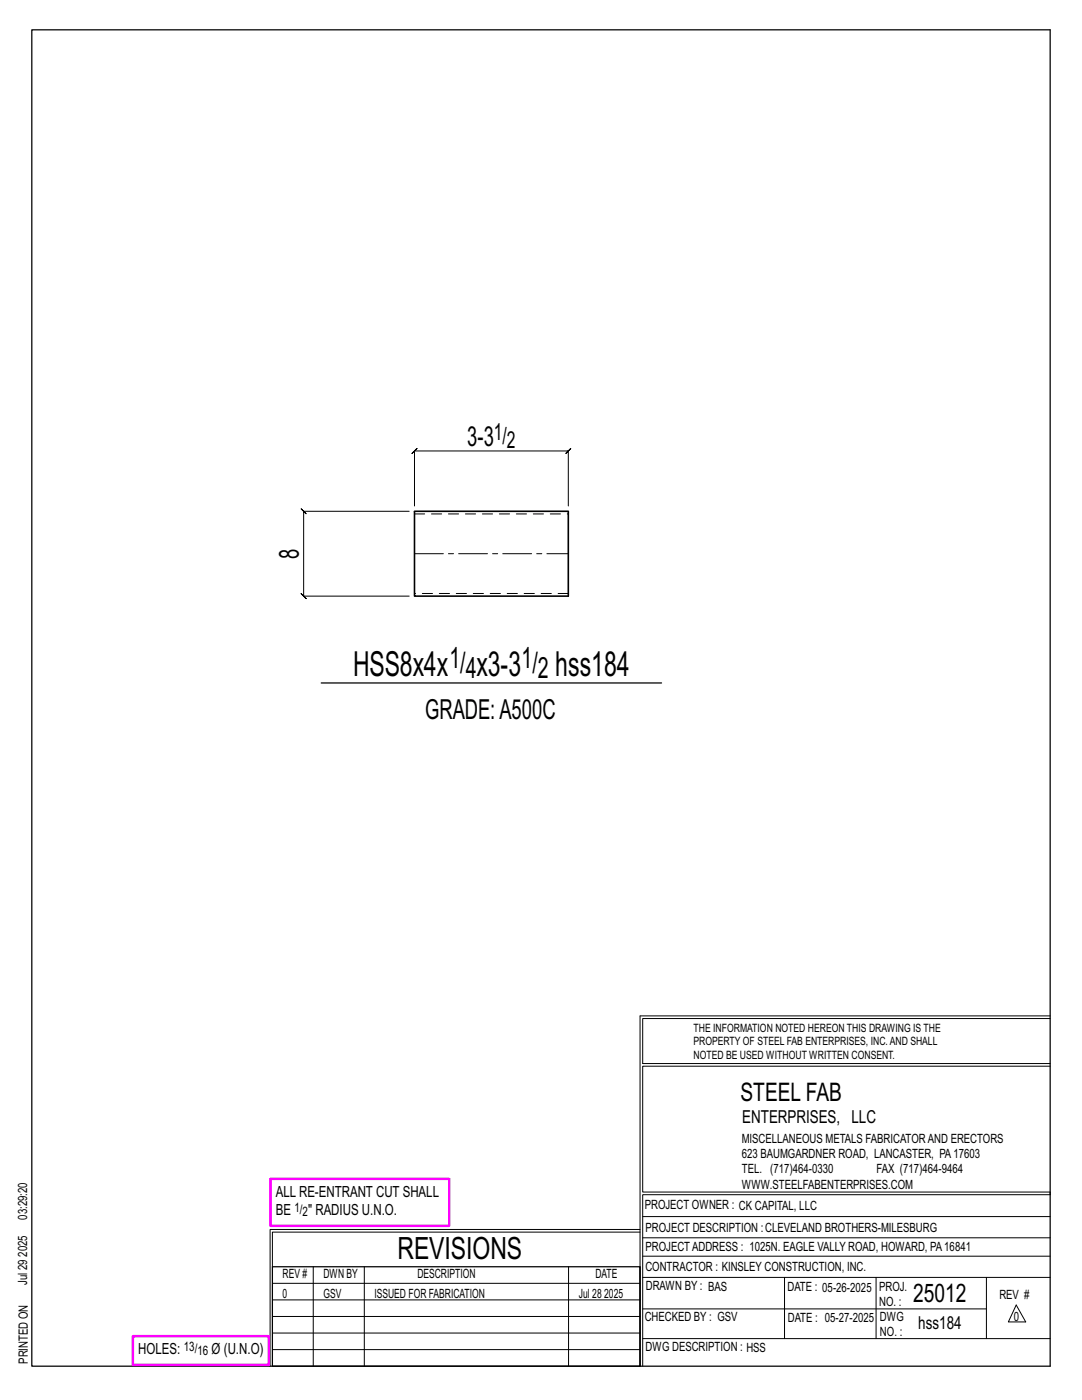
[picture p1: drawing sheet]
<svg xmlns="http://www.w3.org/2000/svg" width="216mm" height="279mm" viewBox="0 0 216 279" stroke-linecap="round" stroke-linejoin="round" font-family="sans-serif">
<defs><g id="words">
<g font-size="6.9">
<text x="70.4" y="134.9">HSS8x4x</text>
<text x="95.1" y="134.9">x3-3</text>
<text x="110.8" y="134.9">hss184</text>
</g>
<text font-size="6.1" x="79.3" y="251.3">REVISIONS</text>
<g font-size="5.9">
<text x="89.7" y="133.3">1/</text>
<text x="92.9" y="135.4">4</text>
<text x="104.1" y="133.3">1/</text>
<text x="107.3" y="135.4">2</text>
</g>
<g font-size="5.5">
<text x="93.2" y="89">3-3</text>
<text x="59.6" y="111.5" transform="rotate(-90 59.6 111.5)">8</text>
<text x="84.8" y="143.6">GRADE:A500C</text>
</g>
<g font-size="5.1">
<text x="147.8" y="219.8">STEEL FAB</text>
<text x="182.2" y="259.9">25012</text>
</g>
<g font-size="4.7">
<text x="98.5" y="87.8">1/</text>
<text x="101.2" y="89.4">2</text>
</g>
<g font-size="3.6">
<text x="148.1" y="224.1">ENTERPRISES, LLC</text>
<text x="183.2" y="265.2">hss184</text>
</g>
<g font-size="3.1">
<text x="55" y="238.9">ALL RE-ENTRANT CUT SHALL</text>
<text x="55" y="242.5">BE</text>
<text x="61.5" y="242.5">&quot; RADIUS U.N.O.</text>
<text x="27.6" y="270.2">HOLES:</text>
<text x="42.2" y="270.2">Ø (U.N.O)</text>
</g>
<g font-size="2.6">
<text x="58.8" y="241.8">1/</text>
<text x="60.4" y="242.7">2</text>
<text x="36.7" y="269.6">13/</text>
<text x="39.4" y="270.5">16</text>
</g>
<g font-size="2.5">
<text x="148" y="231.2">623 BAUMGARDNER ROAD, LANCASTER, PA17603</text>
<text x="148" y="228.1">MISCELLANEOUS METALS FABRICATORAND ERECTORS</text>
<text x="148" y="237.2">WWW.STEELFABENTERPRISES.COM</text>
<text x="148" y="234.2">TEL. (717)464-0330</text>
<text x="174.9" y="234.2">FAX (717)464-9464</text>
<text x="5.4" y="243.4" transform="rotate(-90 5.4 243.4)">03:29:20</text>
<text x="128.7" y="241.3">PROJECT OWNER : CK CAPITAL, LLC</text>
<text x="128.8" y="246">PROJECT DESCRIPTION :CLEVELAND BROTHERS-MILESBURG</text>
<text x="5.4" y="250.8" transform="rotate(-90 5.4 250.8)">2025</text>
<text x="128.8" y="249.7">PROJECTADDRESS : 1025N. EAGLE VALLY ROAD, HOWARD, PA16841</text>
<text x="5.4" y="256.5" transform="rotate(-90 5.4 256.5)">Jul 29</text>
<text x="56.4" y="255">REV #</text>
<text x="64.5" y="255">DWN BY</text>
<text x="83.3" y="255">DESCRIPTION</text>
<text x="118.8" y="255">DATE</text>
<text x="128.8" y="253.7">CONTRACTOR : KINSLEY CONSTRUCTION, INC.</text>
<text x="128.9" y="257.5">DRAWN BY : BAS</text>
<text x="157.1" y="257.6">DATE : 05-26-2025</text>
<text x="175.4" y="257.7">PROJ.</text>
<text x="56.4" y="259">0</text>
<text x="64.5" y="259">GSV</text>
<text x="74.7" y="259">ISSUED FOR FABRICATION</text>
<text x="115.5" y="259">Jul 28</text>
<text x="120.6" y="259">2025</text>
<text x="128.6" y="263.7">CHECKED BY : GSV</text>
<text x="157.2" y="263.7">DATE : 05-27-2025</text>
<text x="175.4" y="260.7">NO. :</text>
<text x="175.6" y="263.7">DWG</text>
<text x="199.4" y="259.2">REV #</text>
<text x="202.3" y="263.7">0</text>
<text x="128.8" y="269.7">DWG DESCRIPTION : HSS</text>
<text x="175.6" y="266.7">NO. :</text>
<text x="5.5" y="272.2" transform="rotate(-90 5.5 272.2)">PRINTED ON</text>
</g>
<g font-size="2.3">
<text x="138.4" y="208.6">PROPERTY OF STEEL FAB ENTERPRISES, INC.AND SHALL</text>
<text x="138.4" y="205.9">THE INFORMATION NOTED HEREON THIS DRAWING IS THE</text>
<text x="138.4" y="211.3">NOTED BE USED WITHOUT WRITTEN CONSENT.</text>
</g>
</g></defs>
<g fill="none" stroke="#000" stroke-width=".2">
<path d="M81.6 102h-21l-.5-.5 1 1-.5-.5v17l-.5-.5 1 1-.5-.5h21M82.7 101v-11l-.5 .5 1-1-.5 .5h30.7l-.5 .5 1-1-.5 .5v11M127.7 202.7v70M127.7 202.7h81.8M209.5 203.3h-81.3v9h81.3M209.5 212.8h-81.3v25.1h81.3v.5h-81.3v34.3M54.4 259.4h73.3M54.4 256.1h73.3M62.5 252.8v19.9M72.7 252.8v19.9M113.4 252.8v19.9M127.7 245.4h-73.8v27.3"/>
<path d="M127.7 245.9h-73.3v6.9M128.2 242.8h81.3M128.2 254.9h81.3M128.2 250.7h81.3M128.2 247h81.3M156.5 254.9v12.2M174.8 254.9v12.2M196.8 254.9v12.2M54.4 269.3h73.3M54.4 266h73.3M54.4 262.7h73.3M128.2 261.2h68.6"/>
<path d="M128.2 267.1h81.3M202.8 260.4l1.9 3.4h-3.5z"/>
</g>
<path d="M6.3 6h203.2v266.7h-203.2zM64.1 136.3h67.9M54.4 252.8h73.3v19.9h-73.3z" fill="none" stroke="#000" stroke-width=".25"/>
<path d="M54 235.3h35.6v9.3h-35.6zM26.5 266.7h27.1v5.7h-27.1z" fill="none" stroke="#f0f" stroke-width=".5"/>
<path d="M82.7 102h30.7v17h-30.7z" fill="none" stroke="#000" stroke-width=".32"/>
<path d="M82.7 102.6h30.7M113.4 118.4h-30.7" fill="none" stroke="#000" stroke-width=".2" stroke-dasharray="2 1.4"/>
<path d="M82.7 110.5h30.7" fill="none" stroke="#000" stroke-width=".2" stroke-dasharray="5.8 1 1 1"/>
<use href="#words"/>
</svg>
